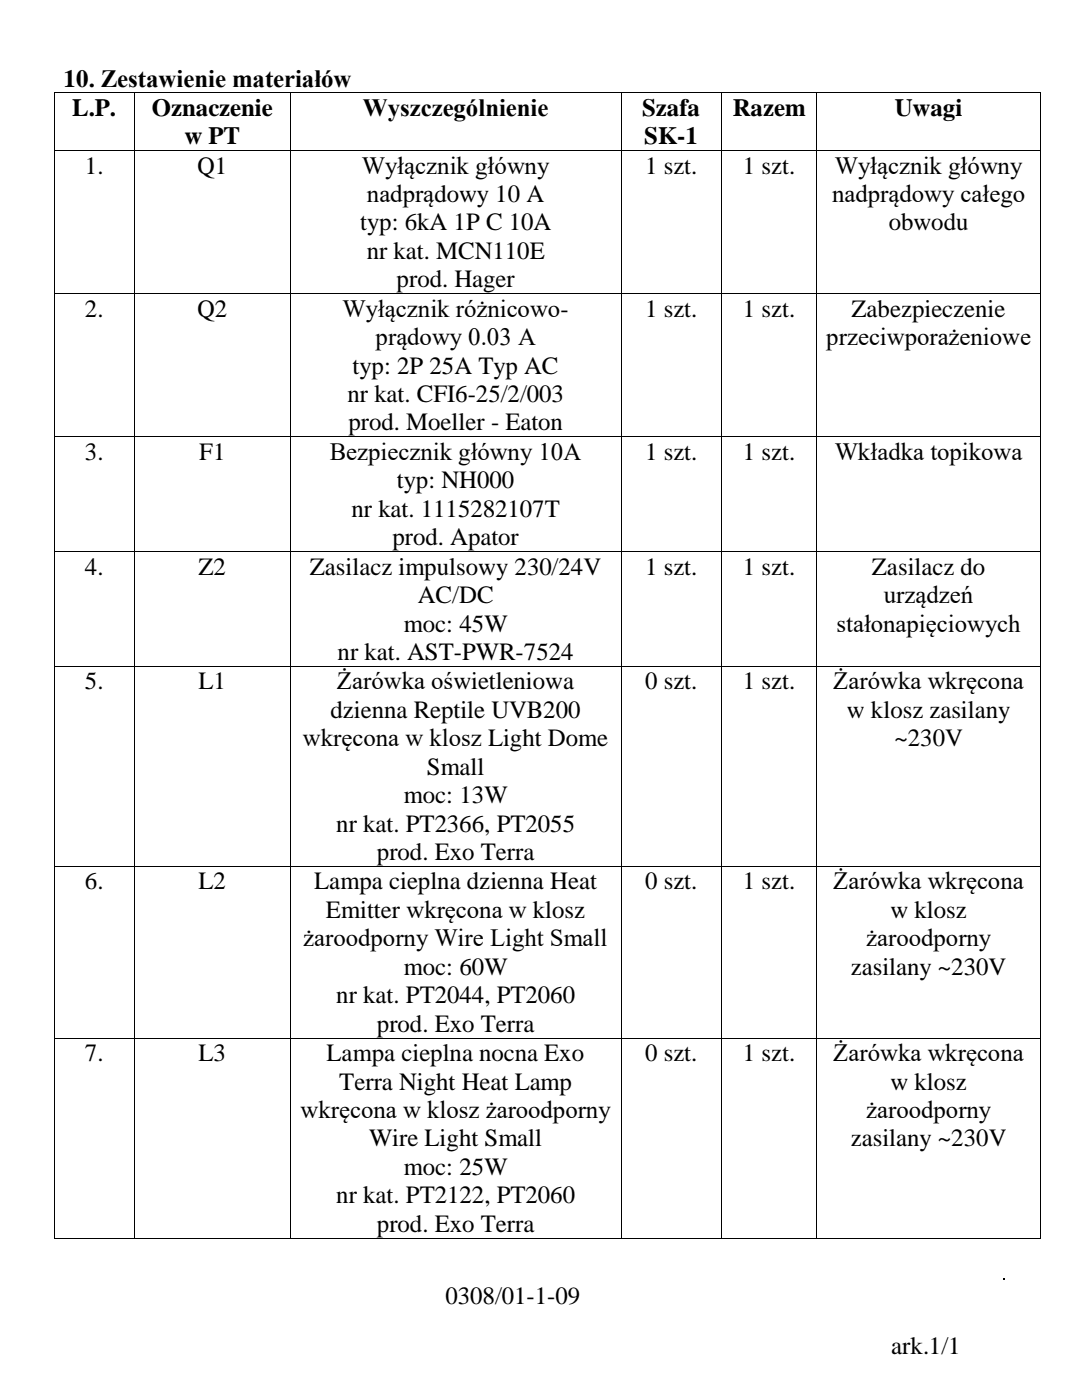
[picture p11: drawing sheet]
<svg xmlns="http://www.w3.org/2000/svg" width="216mm" height="279mm" viewBox="0 0 216 279" stroke-linecap="round" stroke-linejoin="round" font-family="sans-serif">
<defs><g id="words">
<g font-size="5">
<text x="12.7" y="17.3">10. Zestawienie materiałów</text>
<text x="14.4" y="23.2">L.P.</text>
<text x="30.3" y="23.2">Oznaczenie</text>
<text x="72.4" y="23.2">Wyszczególnienie</text>
<text x="128.1" y="23.2">Szafa</text>
<text x="146.2" y="23.2">Razem</text>
<text x="178.6" y="23.2">Uwagi</text>
<text x="36.8" y="28.8">w PT</text>
<text x="128.5" y="28.8">SK-1</text>
<text x="16.9" y="34.6">1.</text>
<text x="39.3" y="34.6">Q1</text>
<text x="72.2" y="34.6">Wyłącznik główny</text>
<text x="128.7" y="34.6">1 szt.</text>
<text x="148.2" y="34.6">1 szt.</text>
<text x="166.6" y="34.6">Wyłącznik główny</text>
<text x="73.2" y="40.3">nadprądowy 10 A</text>
<text x="166" y="40.3">nadprądowy całego</text>
<text x="71.9" y="46">typ: 6kA 1P C 10A</text>
<text x="177.3" y="46">obwodu</text>
<text x="73.2" y="51.7">nr kat. MCN110E</text>
<text x="79.1" y="57.3">prod. Hager</text>
<text x="16.9" y="63.2">2.</text>
<text x="39.3" y="63.2">Q2</text>
<text x="68.3" y="63.2">Wyłącznik różnicowo-</text>
<text x="128.7" y="63.2">1 szt.</text>
<text x="148.2" y="63.2">1 szt.</text>
<text x="169.9" y="63.2">Zabezpieczenie</text>
<text x="74.9" y="68.9">prądowy 0.03 A</text>
<text x="164.9" y="68.9">przeciwporażeniowe</text>
<text x="70.3" y="74.6">typ: 2P 25A Typ AC</text>
<text x="69.3" y="80.2">nr kat. CFI6-25/2/003</text>
<text x="69.5" y="85.9">prod. Moeller - Eaton</text>
<text x="16.9" y="91.8">3.</text>
<text x="39.8" y="91.8">F1</text>
<text x="65.8" y="91.8">Bezpiecznik główny 10A</text>
<text x="128.7" y="91.8">1 szt.</text>
<text x="148.2" y="91.8">1 szt.</text>
<text x="166.6" y="91.8">Wkładka topikowa</text>
<text x="79.2" y="97.5">typ: NH000</text>
<text x="70.1" y="103.1">nr kat. 1115282107T</text>
<text x="78.3" y="108.8">prod. Apator</text>
<text x="16.9" y="114.7">4.</text>
<text x="39.6" y="114.7">Z2</text>
<text x="61.8" y="114.7">Zasilacz impulsowy 230/24V</text>
<text x="128.7" y="114.7">1 szt.</text>
<text x="148.2" y="114.7">1 szt.</text>
<text x="174" y="114.7">Zasilacz do</text>
<text x="83.4" y="120.3">AC/DC</text>
<text x="176.4" y="120.3">urządzeń</text>
<text x="67.4" y="131.7">nr kat. AST-PWR-7524</text>
<text x="80.6" y="126">moc: 45W</text>
<text x="166.9" y="126">stałonapięciowych</text>
<text x="16.9" y="137.6">5.</text>
<text x="39.6" y="137.6">L1</text>
<text x="67.2" y="137.6">Żarówka oświetleniowa</text>
<text x="128.7" y="137.6">0 szt.</text>
<text x="148.2" y="137.6">1 szt.</text>
<text x="166.3" y="137.6">Żarówka wkręcona</text>
<text x="65.9" y="143.2">dzienna Reptile UVB200</text>
<text x="169" y="143.2">w klosz zasilany</text>
<text x="60.5" y="148.9">wkręcona w klosz Light Dome</text>
<text x="178.5" y="148.9">~230V</text>
<text x="85.1" y="154.6">Small</text>
<text x="80.6" y="160.3">moc: 13W</text>
<text x="67.1" y="166">nr kat. PT2366, PT2055</text>
<text x="75.2" y="171.6">prod. Exo Terra</text>
<text x="16.9" y="177.5">6.</text>
<text x="39.6" y="177.5">L2</text>
<text x="62.7" y="177.5">Lampa cieplna dzienna Heat</text>
<text x="128.7" y="177.5">0 szt.</text>
<text x="148.2" y="177.5">1 szt.</text>
<text x="166.3" y="177.5">Żarówka wkręcona</text>
<text x="65" y="183.2">Emitter wkręcona w klosz</text>
<text x="177.7" y="183.2">w klosz</text>
<text x="60.5" y="188.9">żaroodporny Wire Light Small</text>
<text x="172.8" y="188.9">żaroodporny</text>
<text x="80.6" y="194.5">moc: 60W</text>
<text x="169.7" y="194.5">zasilany ~230V</text>
<text x="67.1" y="200.2">nr kat. PT2044, PT2060</text>
<text x="75.2" y="205.9">prod. Exo Terra</text>
<text x="16.9" y="211.7">7.</text>
<text x="39.6" y="211.7">L3</text>
<text x="65.2" y="211.7">Lampa cieplna nocna Exo</text>
<text x="128.7" y="211.7">0 szt.</text>
<text x="148.2" y="211.7">1 szt.</text>
<text x="166.3" y="211.7">Żarówka wkręcona</text>
<text x="67.7" y="217.5">Terra Night Heat Lamp</text>
<text x="177.7" y="217.5">w klosz</text>
<text x="60" y="223.1">wkręcona w klosz żaroodporny</text>
<text x="172.8" y="223.1">żaroodporny</text>
<text x="73.6" y="228.8">Wire Light Small</text>
<text x="169.7" y="228.8">zasilany ~230V</text>
<text x="80.6" y="234.5">moc: 25W</text>
<text x="67.1" y="240.1">nr kat. PT2122, PT2060</text>
<text x="75.2" y="245.8">prod. Exo Terra</text>
<text x="88.9" y="260.2">0308/01-1-09</text>
<text x="177.8" y="270.3">ark.1/1</text>
</g>
</g></defs>
<g fill="#000">
<path d="M10.7 18.4h.2v.2h-.2z" fill-rule="evenodd"/>
<path d="M10.7 18.4h.2v.2h-.2z" fill-rule="evenodd"/>
<path d="M26.7 18.4h.2v.2h-.2z" fill-rule="evenodd"/>
<path d="M57.8 18.4h.2v.2h-.2z" fill-rule="evenodd"/>
<path d="M123.9 18.4h.2v.2h-.2z" fill-rule="evenodd"/>
<path d="M143.9 18.4h.1v.2h-.1z" fill-rule="evenodd"/>
<path d="M162.9 18.4h.2v.2h-.2z" fill-rule="evenodd"/>
<path d="M207.6 18.4h.1v.2h-.1z" fill-rule="evenodd"/>
<path d="M207.6 18.4h.1v.2h-.1z" fill-rule="evenodd"/>
<path d="M10.7 29.9h.2v.2h-.2z" fill-rule="evenodd"/>
<path d="M26.7 29.9h.2v.2h-.2z" fill-rule="evenodd"/>
<path d="M57.8 29.9h.2v.2h-.2z" fill-rule="evenodd"/>
<path d="M123.9 29.9h.2v.2h-.2z" fill-rule="evenodd"/>
<path d="M143.9 29.9h.1v.2h-.1z" fill-rule="evenodd"/>
<path d="M162.9 29.9h.2v.2h-.2z" fill-rule="evenodd"/>
<path d="M207.6 29.9h.1v.2h-.1z" fill-rule="evenodd"/>
<path d="M10.7 58.5h.2v.2h-.2z" fill-rule="evenodd"/>
<path d="M26.7 58.5h.2v.2h-.2z" fill-rule="evenodd"/>
<path d="M57.8 58.5h.2v.2h-.2z" fill-rule="evenodd"/>
<path d="M123.9 58.5h.2v.2h-.2z" fill-rule="evenodd"/>
<path d="M143.9 58.5h.1v.2h-.1z" fill-rule="evenodd"/>
<path d="M162.9 58.5h.2v.2h-.2z" fill-rule="evenodd"/>
<path d="M207.6 58.5h.1v.2h-.1z" fill-rule="evenodd"/>
<path d="M10.7 87.1h.2v.2h-.2z" fill-rule="evenodd"/>
<path d="M26.7 87.1h.2v.2h-.2z" fill-rule="evenodd"/>
<path d="M57.8 87.1h.2v.2h-.2z" fill-rule="evenodd"/>
<path d="M123.9 87.1h.2v.2h-.2z" fill-rule="evenodd"/>
<path d="M143.9 87.1h.1v.2h-.1z" fill-rule="evenodd"/>
<path d="M162.9 87.1h.2v.2h-.2z" fill-rule="evenodd"/>
<path d="M207.6 87.1h.1v.2h-.1z" fill-rule="evenodd"/>
<path d="M10.7 110h.2v.2h-.2z" fill-rule="evenodd"/>
<path d="M26.7 110h.2v.2h-.2z" fill-rule="evenodd"/>
<path d="M57.8 110h.2v.2h-.2z" fill-rule="evenodd"/>
<path d="M123.9 110h.2v.2h-.2z" fill-rule="evenodd"/>
<path d="M143.9 110h.1v.2h-.1z" fill-rule="evenodd"/>
<path d="M162.9 110h.2v.2h-.2z" fill-rule="evenodd"/>
<path d="M207.6 110h.1v.2h-.1z" fill-rule="evenodd"/>
<path d="M10.7 132.9h.2v.2h-.2z" fill-rule="evenodd"/>
<path d="M26.7 132.9h.2v.2h-.2z" fill-rule="evenodd"/>
<path d="M57.8 132.9h.2v.2h-.2z" fill-rule="evenodd"/>
<path d="M123.9 132.9h.2v.2h-.2z" fill-rule="evenodd"/>
<path d="M143.9 132.9h.1v.2h-.1z" fill-rule="evenodd"/>
<path d="M162.9 132.9h.2v.2h-.2z" fill-rule="evenodd"/>
<path d="M207.6 132.9h.1v.2h-.1z" fill-rule="evenodd"/>
<path d="M10.7 172.8h.2v.2h-.2z" fill-rule="evenodd"/>
<path d="M26.7 172.8h.2v.2h-.2z" fill-rule="evenodd"/>
<path d="M57.8 172.8h.2v.2h-.2z" fill-rule="evenodd"/>
<path d="M123.9 172.8h.2v.2h-.2z" fill-rule="evenodd"/>
<path d="M143.9 172.8h.1v.2h-.1z" fill-rule="evenodd"/>
<path d="M162.9 172.8h.2v.2h-.2z" fill-rule="evenodd"/>
<path d="M207.6 172.8h.1v.2h-.1z" fill-rule="evenodd"/>
<path d="M10.7 207.1h.2v.2h-.2z" fill-rule="evenodd"/>
<path d="M26.7 207.1h.2v.2h-.2z" fill-rule="evenodd"/>
<path d="M57.8 207.1h.2v.2h-.2z" fill-rule="evenodd"/>
<path d="M123.9 207.1h.2v.2h-.2z" fill-rule="evenodd"/>
<path d="M143.9 207.1h.1v.2h-.1z" fill-rule="evenodd"/>
<path d="M162.9 207.1h.2v.2h-.2z" fill-rule="evenodd"/>
<path d="M207.6 207.1h.1v.2h-.1z" fill-rule="evenodd"/>
<path d="M10.7 247h.2v.2h-.2z" fill-rule="evenodd"/>
<path d="M10.7 247h.2v.2h-.2z" fill-rule="evenodd"/>
<path d="M26.7 247h.2v.2h-.2z" fill-rule="evenodd"/>
<path d="M57.8 247h.2v.2h-.2z" fill-rule="evenodd"/>
<path d="M123.9 247h.2v.2h-.2z" fill-rule="evenodd"/>
<path d="M143.9 247h.1v.2h-.1z" fill-rule="evenodd"/>
<path d="M162.9 247h.2v.2h-.2z" fill-rule="evenodd"/>
<path d="M200.1 255.1h.3v.3h-.3z" fill-rule="evenodd"/>
<path d="M207.6 247h.1v.2h-.1z" fill-rule="evenodd"/>
<path d="M207.6 247h.1v.2h-.1z" fill-rule="evenodd"/>
</g>
<g fill="none" stroke="#000" stroke-width=".2">
<path d="M10.8 18.6v11.3M10.9 18.5h15.8M26.8 18.6v11.3M26.9 18.5h30.9M57.9 18.6v11.3M58 18.5h65.9M124 18.6v11.3M124.1 18.5h19.8M144 18.6v11.3M144 18.5h18.9M163 18.6v11.3M163.1 18.5h44.5"/>
<path d="M207.6 18.6v11.3M10.8 30.1v28.4M10.9 30h15.8M26.8 30.1v28.4M26.9 30h30.9M57.9 30.1v28.4M58 30h65.9M124 30.1v28.4M124.1 30h19.8M144 30.1v28.4M144 30h18.9M163 30.1v28.4"/>
<path d="M163.1 30h44.5M207.6 30.1v28.4M10.8 58.7v28.4M10.9 58.6h15.8M26.8 58.7v28.4M26.9 58.6h30.9M57.9 58.7v28.4M58 58.6h65.9M124 58.7v28.4M124.1 58.6h19.8M144 58.7v28.4M144 58.6h18.9"/>
<path d="M163 58.7v28.4M163.1 58.6h44.5M207.6 58.7v28.4M10.8 87.3v22.7M10.9 87.2h15.8M26.8 87.3v22.7M26.9 87.2h30.9M57.9 87.3v22.7M58 87.2h65.9M124 87.3v22.7M124.1 87.2h19.8M144 87.3v22.7"/>
<path d="M144 87.2h18.9M163 87.3v22.7M163.1 87.2h44.5M207.6 87.3v22.7M10.8 110.2v22.7M10.9 110.1h15.8M26.8 110.2v22.7M26.9 110.1h30.9M57.9 110.2v22.7M58 110.1h65.9M124 110.2v22.7M124.1 110.1h19.8"/>
<path d="M144 110.2v22.7M144 110.1h18.9M163 110.2v22.7M163.1 110.1h44.5M207.6 110.2v22.7M10.8 133.1v39.7M10.9 133h15.8M26.8 133.1v39.7M26.9 133h30.9M57.9 133.1v39.7M58 133h65.9M124 133.1v39.7"/>
<path d="M124.1 133h19.8M144 133.1v39.7M144 133h18.9M163 133.1v39.7M163.1 133h44.5M207.6 133.1v39.7M10.8 173v34.1M10.9 172.9h15.8M26.8 173v34.1M26.9 172.9h30.9M57.9 173v34.1M58 172.9h65.9"/>
<path d="M124 173v34.1M124.1 172.9h19.8M144 173v34.1M144 172.9h18.9M163 173v34.1M163.1 172.9h44.5M207.6 173v34.1M10.8 207.3v39.7M10.9 207.2h15.8M26.8 207.3v39.7M26.9 207.2h30.9M57.9 207.3v39.7"/>
<path d="M58 207.2h65.9M124 207.3v39.7M124.1 207.2h19.8M144 207.3v39.7M144 207.2h18.9M163 207.3v39.7M163.1 207.2h44.5M207.6 207.3v39.7M10.9 247.1h15.8M26.9 247.1h30.9M58 247.1h65.9M124.1 247.1h19.8"/>
<path d="M144 247.1h18.9M163.1 247.1h44.5"/>
</g>
<use href="#words"/>
</svg>
